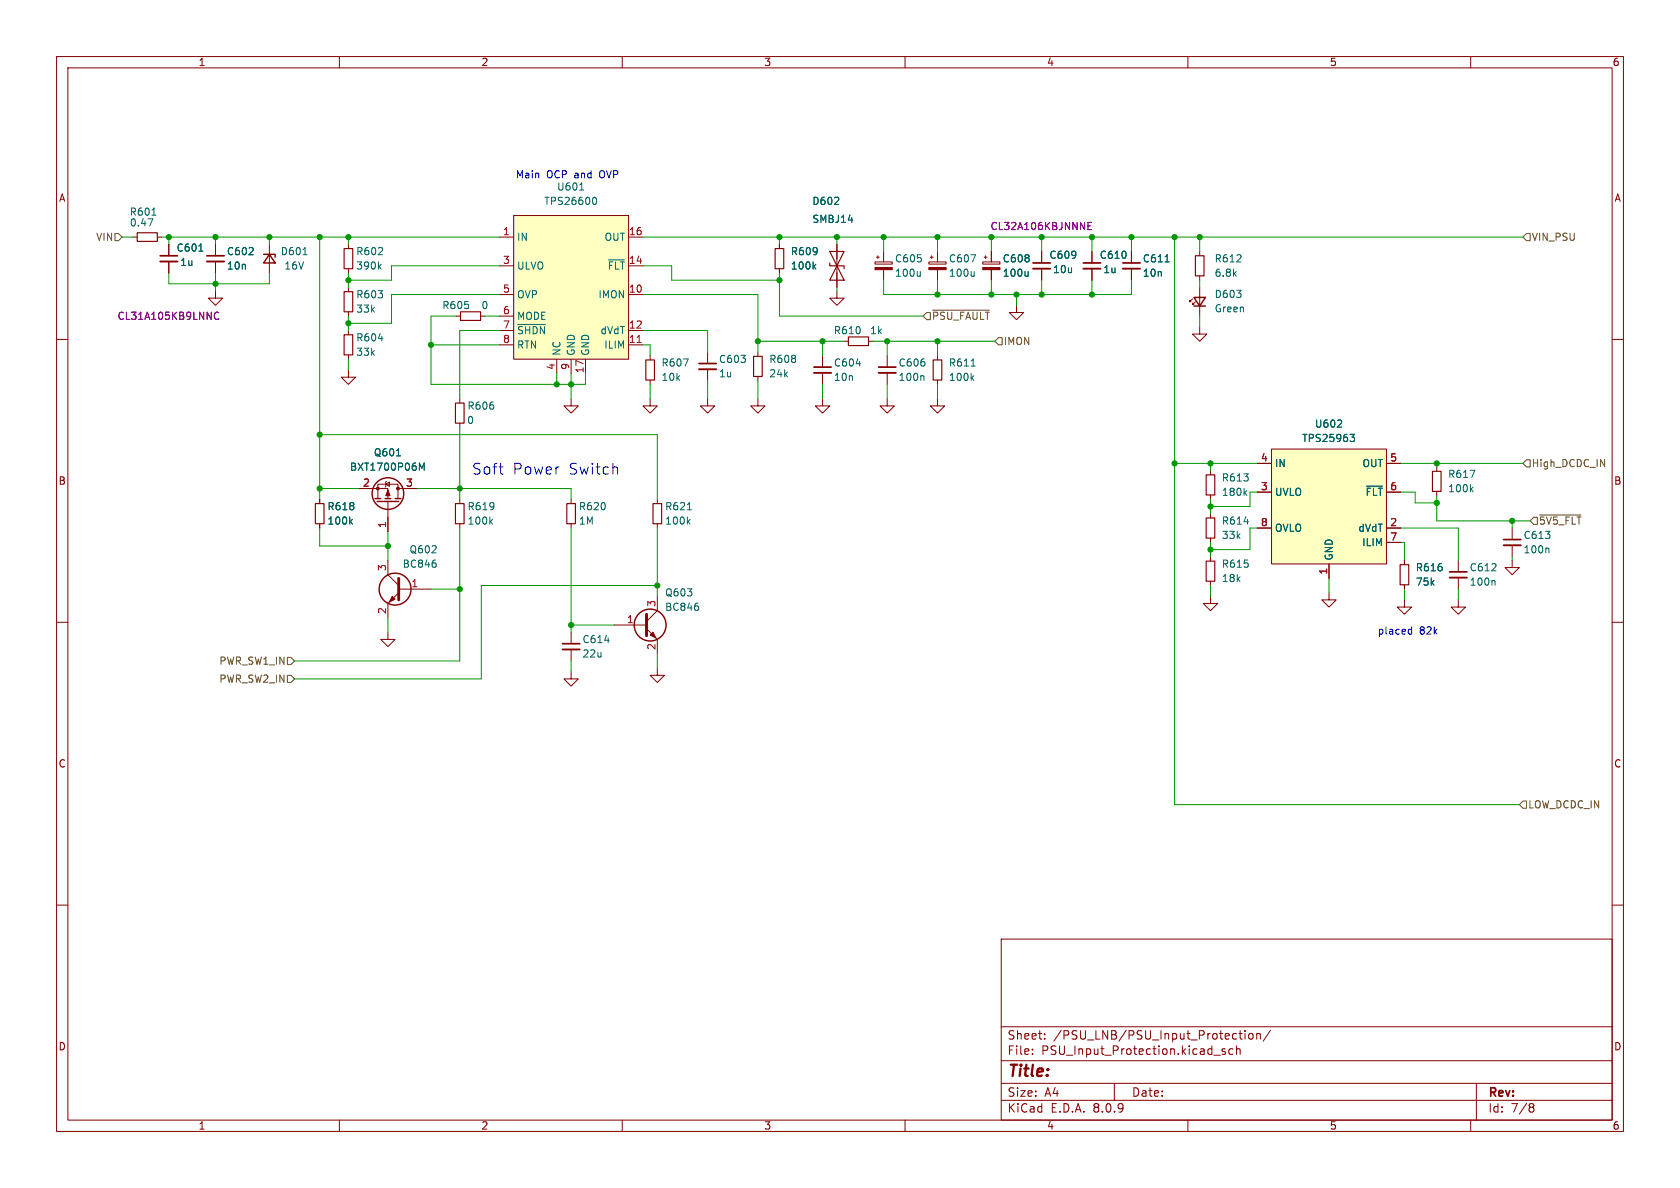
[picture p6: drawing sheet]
<svg xmlns="http://www.w3.org/2000/svg" width="297mm" height="210mm" viewBox="0 0 297 210" stroke-linecap="round" stroke-linejoin="round" font-family="sans-serif">
<defs><g id="words">
<text font-size="2.8" fill="#840000" x="178" y="190.9">Title:</text>
<g font-size="2.7" fill="#0000c2">
<text x="83.4" y="84.1">Soft</text>
<text x="90.6" y="84.1">Power</text>
<text x="100.6" y="84.1">Switch</text>
</g>
<g font-size="2.1" fill="#840000">
<text x="178" y="184">Sheet:</text>
<text x="186.2" y="184">/PSU_LNB/PSU_Input_Protection/</text>
<text x="178" y="186.7">File:</text>
<text x="184.1" y="186.7">PSU_Input_Protection.kicad_sch</text>
<text x="178" y="196.9">KiCad</text>
<text x="178" y="194.1">Size:</text>
<text x="184.7" y="194.1">A4</text>
<text x="185.7" y="196.9">E.D.A.</text>
<text x="193.3" y="196.9">8.0.9</text>
<text x="200" y="194.1">Date:</text>
<text x="263" y="194.3">Rev:</text>
<text x="263" y="196.9">Id:</text>
<text x="267.1" y="196.9">7/8</text>
</g>
<g font-size="1.8" fill="#840000">
<text x="35" y="11.9">1</text>
<text x="85" y="11.9">2</text>
<text x="135" y="11.9">3</text>
<text x="185" y="11.9">4</text>
<text x="235" y="11.9">5</text>
<text x="285" y="11.9">6</text>
<text x="10.3" y="35.9">A</text>
<text x="285.3" y="35.9">A</text>
<text x="10.3" y="85.9">B</text>
<text x="285.3" y="85.9">B</text>
<text x="10.3" y="135.9">C</text>
<text x="285.3" y="135.9">C</text>
<text x="10.3" y="185.9">D</text>
<text x="285.3" y="185.9">D</text>
<text x="35" y="199.9">1</text>
<text x="85" y="199.9">2</text>
<text x="135" y="199.9">3</text>
<text x="185" y="199.9">4</text>
<text x="235" y="199.9">5</text>
<text x="285" y="199.9">6</text>
</g>
<g font-size="1.8" fill="#0000c2">
<text x="91.1" y="31.7">Main</text>
<text x="96.6" y="31.7">OCP and</text>
<text x="106.3" y="31.7">OVP</text>
<text x="243.5" y="112.4">placed</text>
<text x="250.9" y="112.4">82k</text>
</g>
<g font-size="1.8" fill="#006464">
<text x="98.4" y="33.9">U601</text>
<text x="22.8" y="38.3">R601</text>
<text x="22.9" y="40.2">0.47</text>
<text x="96.1" y="36.4">TPS26600</text>
<text x="143.5" y="36.4">D602</text>
<text x="143.5" y="39.6">SMBJ14</text>
<text x="31.1" y="44.7">C601</text>
<text x="31.8" y="47.2">1u</text>
<text x="40" y="45.3">C602</text>
<text x="40" y="47.9">10n</text>
<text x="49.5" y="45.3">D601</text>
<text x="50.2" y="47.9">16V</text>
<text x="62.9" y="45.3">R602</text>
<text x="62.9" y="47.9">390k</text>
<text x="91.3" y="42.8">IN</text>
<text x="91.3" y="47.9">ULVO</text>
<text x="106.8" y="42.8">OUT</text>
<text x="107.3" y="47.9">~{FLT}</text>
<text x="139.7" y="45.3">R609</text>
<text x="139.7" y="47.9">100k</text>
<text x="158.1" y="46.6">C605</text>
<text x="167.6" y="46.6">C607</text>
<text x="177.2" y="46.6">C608</text>
<text x="185.4" y="45.9">C609</text>
<text x="194.3" y="45.9">C610</text>
<text x="201.9" y="46.6">C611</text>
<text x="214.6" y="46.6">R612</text>
<text x="62.9" y="52.9">R603</text>
<text x="91.3" y="52.9">OVP</text>
<text x="105.7" y="52.9">IMON</text>
<text x="158.1" y="49.1">100u</text>
<text x="167.6" y="49.1">100u</text>
<text x="177.2" y="49.1">100u</text>
<text x="186.1" y="48.5">10u</text>
<text x="195" y="48.5">1u</text>
<text x="201.9" y="49.1">10n</text>
<text x="214.6" y="52.9">D603</text>
<text x="214.6" y="49.1">6.8k</text>
<text x="62.9" y="55.5">33k</text>
<text x="78.1" y="54.8">R605</text>
<text x="85" y="54.8">0</text>
<text x="91.3" y="56.7">MODE</text>
<text x="91.3" y="59.3">~{SHDN}</text>
<text x="106.1" y="59.3">dVdT</text>
<text x="147.3" y="59.3">R610</text>
<text x="153.7" y="59.3">1k</text>
<text x="214.6" y="55.4">Green</text>
<text x="62.9" y="60.6">R604</text>
<text x="62.9" y="63.1">33k</text>
<text x="91.3" y="61.8">RTN</text>
<text x="99.3" y="63" transform="rotate(-90 99.3 63)">NC</text>
<text x="101.8" y="63" transform="rotate(-90 101.8 63)">GND</text>
<text x="104.4" y="63" transform="rotate(-90 104.4 63)">GND</text>
<text x="106.7" y="61.8">ILIM</text>
<text x="116.8" y="65">R607</text>
<text x="127" y="64.4">C603</text>
<text x="135.9" y="64.4">R608</text>
<text x="147.3" y="65">C604</text>
<text x="158.8" y="65">C606</text>
<text x="167.6" y="65">R611</text>
<text x="116.8" y="67.5">10k</text>
<text x="127" y="66.9">1u</text>
<text x="135.9" y="66.9">24k</text>
<text x="147.3" y="67.5">10n</text>
<text x="158.8" y="67.5">100n</text>
<text x="167.6" y="67.5">100k</text>
<text x="82.5" y="75.2">0</text>
<text x="82.5" y="72.6">R606</text>
<text x="232.4" y="75.8">U602</text>
<text x="61.8" y="83.4">BXT1700P06M</text>
<text x="66" y="80.9">Q601</text>
<text x="225.3" y="82.8">IN</text>
<text x="230.1" y="78.3">TPS25963</text>
<text x="240.8" y="82.8">OUT</text>
<text x="215.9" y="85.3">R613</text>
<text x="215.9" y="87.9">180k</text>
<text x="225.3" y="87.9">UVLO</text>
<text x="241.3" y="87.9">~{FLT}</text>
<text x="255.9" y="84.7">R617</text>
<text x="255.9" y="87.2">100k</text>
<text x="57.8" y="90.4">R618</text>
<text x="57.8" y="92.9">100k</text>
<text x="82.6" y="90.4">R619</text>
<text x="82.6" y="92.9">100k</text>
<text x="102.2" y="90.4">R620</text>
<text x="102.2" y="92.9">1M</text>
<text x="117.5" y="90.4">R621</text>
<text x="117.5" y="92.9">100k</text>
<text x="215.9" y="92.9">R614</text>
<text x="215.9" y="95.5">33k</text>
<text x="225.3" y="94.2">OVLO</text>
<text x="240" y="94.2">dVdT</text>
<text x="269.2" y="95.5">C613</text>
<text x="71.1" y="100.6">BC846</text>
<text x="72.3" y="98">Q602</text>
<text x="215.9" y="100.6">R615</text>
<text x="235.8" y="99.2" transform="rotate(-90 235.8 99.2)">GND</text>
<text x="240.7" y="96.7">ILIM</text>
<text x="250.2" y="101.2">R616</text>
<text x="259.7" y="101.2">C612</text>
<text x="269.2" y="98">100n</text>
<text x="117.5" y="105.6">Q603</text>
<text x="215.9" y="103.1">18k</text>
<text x="250.2" y="103.7">75k</text>
<text x="259.7" y="103.7">100n</text>
<text x="102.9" y="113.9">C614</text>
<text x="117.5" y="108.2">BC846</text>
<text x="102.9" y="116.4">22u</text>
</g>
<g font-size="1.8" fill="#a90000">
<text x="88.8" y="41.7">1</text>
<text x="111.1" y="41.7">16</text>
<text x="88.8" y="46.7">3</text>
<text x="111.1" y="46.7">14</text>
<text x="88.8" y="51.8">5</text>
<text x="111.1" y="51.8">10</text>
<text x="88.8" y="55.6">6</text>
<text x="88.8" y="58.2">7</text>
<text x="111.1" y="58.2">12</text>
<text x="88.8" y="60.7">8</text>
<text x="98.2" y="65.5" transform="rotate(-90 98.2 65.5)">4</text>
<text x="100.7" y="65.5" transform="rotate(-90 100.7 65.5)">9</text>
<text x="111.1" y="60.7">11</text>
<text x="103.3" y="66.1" transform="rotate(-90 103.3 66.1)">17</text>
<text x="222.8" y="81.7">4</text>
<text x="245.7" y="81.7">5</text>
<text x="64.1" y="86.1">2</text>
<text x="71.7" y="86.1">3</text>
<text x="222.8" y="86.7">3</text>
<text x="245.7" y="86.7">6</text>
<text x="68.3" y="93.4" transform="rotate(-90 68.3 93.4)">1</text>
<text x="222.8" y="93.1">8</text>
<text x="245.7" y="93.1">2</text>
<text x="245.7" y="95.6">7</text>
<text x="68.3" y="101" transform="rotate(-90 68.3 101)">3</text>
<text x="234.7" y="101.7" transform="rotate(-90 234.7 101.7)">1</text>
<text x="72.6" y="103.9">1</text>
<text x="116" y="107.4" transform="rotate(-90 116 107.4)">3</text>
<text x="68.3" y="108.7" transform="rotate(-90 68.3 108.7)">2</text>
<text x="110.7" y="110.2">1</text>
<text x="116" y="115" transform="rotate(-90 116 115)">2</text>
</g>
<g font-size="1.8" fill="#840084">
<text x="175" y="40.9">CL32A106KBJNNNE</text>
<text x="20.7" y="56.7">CL31A105KB9LNNC</text>
</g>
<g font-size="1.8" fill="#725600">
<text x="16.9" y="42.8">VIN</text>
<text x="270.7" y="42.8">VIN_PSU</text>
<text x="164.7" y="56.7">~{PSU_FAULT}</text>
<text x="177.4" y="61.2">IMON</text>
<text x="270.7" y="82.8">High_DCDC_IN</text>
<text x="272" y="92.9">~{5V5_FLT}</text>
<text x="38.7" y="117.7">PWR_SW1_IN</text>
<text x="38.7" y="120.9">PWR_SW2_IN</text>
<text x="270.1" y="143.1">LOW_DCDC_IN</text>
</g>
</g></defs>
<g fill="none" stroke="#840000" stroke-width=".18">
<path d="M10 10h277v190h-277zM12 12h273v186h-273zM60 10v2M110 10v2M160 10v2M210 10v2M260 10v2M210.8 52.8l-.5 .5v-.2v.2h.3M211.3 53.3l-.5 .5v-.2v.2h.3M212.1 57.8v1.3h1.3l-1.3 1.2-1.3-1.2h1.3M212.1 44.5v.7M212.1 48.8v.7"/>
<path d="M212.1 50.8v5.1M10 60h2M81.3 70.5v.7M81.3 74.8v.8M285 60h2M10 110h2M214 105.4v1.3h1.3l-1.3 1.3-1.3-1.3h1.3M285 110h2M10 160h2M177 166h108v32h-108zM285 160h2M60 198v2"/>
<path d="M110 198v2M160 198v2M177 194.5h108M177 191.5h108M177 187.5h108M177 181.5h108M182.5 186.3v.1M182.5 185.5v.1M184.7 183.6v.1M184.7 182.8v.1M197 191.5v3M210 198v2"/>
<path d="M214.6 186.5h1.1M216.6 185.5l-.4-.1-.2 .2 .1 .2 .5 .2v.3h-.6M218 185.5l-.5-.1-.3 .3v.4l.2 .2h.6M218.6 185.5l.2-.1 .4 .1v.9M218.6 184.9v1.5M219 182.7h.6M219.2 182.2v1.3l.4 .2M220.1 182.2v.1M220.1 182.7v1M220.9 182.8l.3-.1 .3 .3v.4l-.3 .3-.3-.1-.2-.2v-.4zM222.2 182.8l.2-.1 .3 .1 .1 .9M222.2 182.7v1"/>
<path d="M224.6 182.1l-1.3 2M260 198v2M261 191.5v6.5M270.6 195.1l.4 .1 .2 .2-.3 .3M270.6 195.7h.3M270.9 195.7l.2 .2 .1 .4-.2 .2-.4 .1"/>
</g>
<path d="M211.3 45.2h1.6v3.6h-1.6zM80.5 71.2h1.5v3.6h-1.5z" fill="none" stroke="#840000" stroke-width=".2"/>
<path d="M211.1 52.6h2l-1 1.5zM211.1 54.1h2" fill="none" stroke="#840000" stroke-width=".25"/>
<path d="M224.8 79.4h20.3v20.3h-20.3z" fill="#ffffc2"/>
<g fill="none" stroke="#840000" stroke-width=".18">
<path d="M61.6 43.2v.7M61.6 47.5v.8M61.6 50.8v.8M61.6 55.1v.8M80.6 55.9h.8M85 55.9h.7M164.2 46.3h3.1v.4h-3.1zM164.5 45.5h.5M164.7 45.2v.5M165.7 44.5v1.8M165.7 47.7v1.8M200 44.5v2"/>
<path d="M200 47.5v2M224.8 79.4h20.3v20.3h-20.3zM222.2 93.3h2.6M222.2 87h2.6M222.2 81.9h2.6M234.9 99.7v2.5M245.1 93.3h2.5M245.1 87h2.5M245.1 81.9h2.5M245.1 95.9h2.5M248.3 99.1v.7M254 82.6v.7"/>
<path d="M254 86.9v.7M257.8 99.1v2M248.3 106v1.3h1.3l-1.3 1.3-1.3-1.3h1.3M248.3 103.4v.7M257.8 102.1v2"/>
</g>
<g fill="none" stroke="#006464" stroke-width=".18">
<path d="M67 47.1l.4 .5M67.4 46.7l-.5 .5M171.6 45h.9l-.6 1.3M172.2 48v.8M172.2 48.7l-.2 .1M206 46.3h.7M236.4 75.5h.8M237.1 74.4v.4M238.7 76.8h.8l-.5 .5 .4 .1 .1 .4-.3 .2h-.3M241.5 86h2.9M259.9 83.1h.8l-.5 1.3M260.1 86.5l.3 .4"/>
<path d="M260.4 86.1l-.5 .5M264.1 102.6l.2 .2v.6"/>
</g>
<path d="M60.8 43.9h1.6v3.6h-1.6zM60.8 51.6h1.6v3.5h-1.6zM81.4 55.1h3.6v1.5h-3.6zM247.5 99.8h1.5v3.6h-1.5zM253.2 83.3h1.6v3.6h-1.6z" fill="none" stroke="#840000" stroke-width=".2"/>
<path d="M198.5 47.5h3M256.3 102.1h3" fill="none" stroke="#840000" stroke-width=".33"/>
<path d="M198.5 46.5h3M256.3 101.1h3" fill="none" stroke="#840000" stroke-width=".3"/>
<path d="M164.2 47.3h3.1v.4h-3.1z" fill="#840000" stroke="#840000" stroke-width=".18"/>
<path d="M90.8 38.1h20.3v25.4h-20.3z" fill="#ffffc2"/>
<g fill="none" stroke="#840000" stroke-width=".18">
<path d="M90.8 38.1h20.3v25.4h-20.3zM23.5 41.9h.8M27.8 41.9h.8M29.8 43.2v2M29.8 46.2v2.1M38.1 51.4v1.3h1.3l-1.3 1.3-1.3-1.3h1.3M38.1 43.2v2M38.1 46.2v2.1M47.6 43.2v5.1M61.6 58.4v.8M88.3 41.9h2.5M88.3 52.1h2.5"/>
<path d="M88.3 58.4h2.5M88.3 47h2.5M88.3 55.9h2.5M111.1 41.9h2.6M111.1 52.1h2.6M111.1 58.4h2.6M111.1 47h2.6M137.8 43.2v.7M137.8 47.5v.8M148 51.4v1.3h1.2l-1.2 1.3-1.3-1.3h1.3M148 43.2v7.6M154.7 46.3h3v.4h-3z"/>
<path d="M154.9 45.5h.5M155.2 45.2v.5M156.2 44.5v1.8M156.2 47.7v1.8M173.7 46.3h3.1v.4h-3.1zM174 45.5h.5M174.2 45.2v.5M175.3 44.5v1.8M175.3 47.7v1.8M179.7 54v1.2h-1.3l1.3 1.3 1.3-1.3h-1.3M184.1 44.5v2M184.1 47.5v2"/>
<path d="M193 44.5v2M193 47.5v2M200 44.5v2M200 47.5v2M61.6 65.4v1.3h1.3l-1.3 1.2-1.3-1.2h1.3M61.6 62.7v.8M88.3 61h2.5M98.4 63.5v2.5M101 70.5v1.3h1.2l-1.2 1.2-1.3-1.2h1.3M101 63.5v2.5M103.5 63.5v2.5M111.1 61h2.6"/>
<path d="M114.9 70.5v1.3h1.3l-1.3 1.2-1.2-1.2h1.2M114.9 62.9v.7M114.9 67.2v.7M125.1 70.5v1.3h1.3l-1.3 1.2-1.3-1.2h1.3M125.1 62.2v2.1M125.1 65.3v2M134 70.5v1.3h1.3l-1.3 1.2-1.3-1.2h1.3M134 62.2v.8M134 66.5v.8M145.4 70.5v1.3h1.3l-1.3 1.2-1.3-1.2h1.3M145.4 62.9v2M145.4 65.9v2"/>
<path d="M149.2 60.3h.8M153.5 60.3h.8M156.8 70.5v1.3h1.3l-1.3 1.2-1.2-1.2h1.2M156.8 62.9v2M156.8 65.9v2M165.7 70.5v1.3h1.3l-1.3 1.2-1.2-1.2h1.2M165.7 62.9v.7M165.7 67.2v.7M56.5 88.3v.7M56.5 92.6v.7M63.5 86.4h5.1v1.7M66.8 88.1v-2.5h3.6v2.5"/>
<path d="M68.2 85.6l.6-.4v.8zM68.3 85.1l-.1 .1v.8l-.1 .1M68.6 88.6v5.4M68.6 99.1v2.5l1.9 1.9M70.4 86.4h3.3M81.3 88.3v.7M81.3 92.6v.7M101 88.3v.7M101 92.6v.7M116.2 88.3v.7M116.2 92.6v.7M214 83.2v.7"/>
<path d="M214 87.5v.8M214 90.8v.8M214 95.1v.8M214 98.4v.8M222.2 93.3h2.6M222.2 87h2.6M222.2 81.9h2.6M234.9 99.7v2.5M245.1 93.3h2.5M245.1 87h2.5M245.1 81.9h2.5M245.1 95.9h2.5"/>
<path d="M248.3 99.1v.7M267.3 99.1v1.2h1.3l-1.3 1.3-1.2-1.3h1.2M267.3 93.3v2.1M267.3 96.4v2M68.6 111.8v1.2h1.2l-1.2 1.3-1.3-1.3h1.3M70.5 104.8l-1.9 1.9v2.5M70.5 104.1h5.7M101 118.7v1.3h1.2l-1.2 1.3-1.3-1.3h1.3M101 111.8v2M101 114.8v2M108.6 110.5h5.7M114.3 111.1l1.9 1.9v2.6"/>
<path d="M116.2 118.1v1.3h-1.3l1.3 1.3 1.3-1.3h-1.3M116.2 105.4v2.6l-1.9 1.9M214 102.7v.8M234.9 104.8v1.2h1.3l-1.3 1.3-1.2-1.3h1.2M248.3 103.4v.7M257.8 106v1.3h1.3l-1.3 1.3-1.3-1.3h1.3"/>
</g>
<path d="M112.6 60.5h.8" fill="none" stroke="#a90000" stroke-width=".18"/>
<g fill="none" stroke="#006464" stroke-width=".18">
<path d="M26.9 38h.7M27 38.7l-.5 1.2M102.5 33.6h.7M104.9 34.9h.1a.68 .68 0 0 1 .5 .6 .68 .68 0 0 1-.5 .6h-.1M35.2 44.4h.7M53.6 45h.7M66.9 59.8h.8M91.5 57.4h4.9M107.6 45.9h2.8M143.9 47.1l.3 .5M144.2 46.7l-.5 .5M162.7 48v.8"/>
<path d="M162.7 48.7l-.2 .1M181.8 48v.8M181.8 48.7l-.2 .1M206 46.3h.7M120.8 63.4h.9l-.6 1.3M151.4 64.3h.7M163.2 66.4l.1 .2v.7M171.7 64.7h.7M171.8 66.8l.4 .5M172.2 66.4l-.5 .5M236.4 75.5h.8M237.1 74.4v.4"/>
<path d="M238.7 76.8h.8l-.5 .5 .4 .1 .1 .4-.3 .2h-.3M61.9 92.2l.4 .5M62.3 91.8l-.5 .5M70.1 80.6h.7M74.1 81.9l.5 .9 .4-.9v1.2M77 99.5l.1 .2-.1 .5M86.7 92.2l.4 .5M87.1 91.8l-.5 .5M121.5 90.1h.7M121.6 92.2l.4 .5M122 91.8l-.5 .5M219.9 92.2h.8"/>
<path d="M220.1 87.1l.3 .5M220.4 86.7l-.5 .5M241.5 86h2.9M273.6 96.9l.2 .2v.6M106.9 113.2h.8M123.4 107.2l.1 .2-.1 .4"/>
</g>
<g fill="none" stroke="#840000" stroke-width=".2">
<path d="M24.3 41.1h3.5v1.6h-3.5zM60.8 59.2h1.6v3.5h-1.6zM137 43.9h1.6v3.6h-1.6zM146.7 44.5h2.5l-1.2 2.5zM146.7 46.5v.5h2.5v.5M148 47l1.2 2.5h-2.5zM150 59.6h3.5v1.5h-3.5zM114.2 63.6h1.5v3.6h-1.5zM133.2 63h1.5v3.5h-1.5zM165 63.6h1.5v3.6h-1.5zM55.8 89h1.5v3.6h-1.5zM80.5 89h1.5v3.6h-1.5z"/>
<path d="M100.2 89h1.5v3.6h-1.5zM115.4 89h1.6v3.6h-1.6zM213.2 83.9h1.6v3.6h-1.6zM213.2 91.6h1.6v3.5h-1.6zM213.2 99.2h1.6v3.5h-1.6z"/>
</g>
<path d="M70.5 102.2v3.8M114.3 108.6v3.8" fill="none" stroke="#840000" stroke-width=".51"/>
<g fill="#840000" stroke="#840000" stroke-width=".18">
<path d="M114.9 112.3l.5-.5 .6 1z"/>
<path d="M68.6 86.6l.4 1h-.8z"/>
<path d="M69.3 105.4l.5 .5-1 .5z"/>
<path d="M173.7 47.3h3.1v.4h-3.1z"/>
<path d="M154.7 47.3h3v.4h-3z"/>
<circle cx="66.8" cy="86.4" r=".25"/>
<circle cx="70.4" cy="86.4" r=".25"/>
</g>
<g fill="none" stroke="#840000" stroke-width=".25">
<path d="M46.6 45h2v.5M47.6 45l1 1.5h-2zM66.3 88.1h1M66.7 88.6h3.8M68.1 88.1h1M69.8 88.1h1.1"/>
<circle cx="68.6" cy="87.2" r="2.79"/>
<circle cx="69.8" cy="104.1" r="2.82"/>
<circle cx="114.9" cy="110.5" r="2.82"/>
</g>
<path d="M28.3 46.2h3.1M36.6 46.2h3M182.6 47.5h3.1M191.5 47.5h3.1M123.6 65.3h3M143.9 65.9h3M155.3 65.9h3.1M265.8 96.4h3.1M99.4 114.8h3.1" fill="none" stroke="#840000" stroke-width=".33"/>
<path d="M28.3 45.2h3.1M36.6 45.2h3M182.6 46.5h3.1M191.5 46.5h3.1M123.6 64.3h3M143.9 64.9h3M155.3 64.9h3.1M265.8 95.4h3.1M99.4 113.8h3.1" fill="none" stroke="#840000" stroke-width=".3"/>
<path d="M192.3 39.9h.5M192.9 39.3h-.6v1.3h.6M38.7 55.3a.6 .6 0 0 0-.9 .4 .6 .6 0 0 0 .6 .8l.3-.2" fill="none" stroke="#840084" stroke-width=".18"/>
<path d="M20.3 41.3h.7l.6 .6-.6 .6h-.7zM163.2 55.9l.6-.7h.7v1.3h-.7zM164.9 54.8h10M176.5 59.7h.7v1.3h-.7l-.6-.7zM269.2 41.9l.7-.6h.6v1.2h-.6zM269.2 81.9l.7-.6h.6v1.3h-.6zM271.1 91.4h.7v1.3h-.7l-.6-.6zM272.2 91h7.3M283 81.2l.7 1.3v-1.3M50.8 116.2h.6l.7 .6-.7 .7h-.6zM50.8 119.4h.6l.7 .6-.7 .7h-.6zM269.2 141.6h.7v1.3h-.7l-.6-.7z" fill="none" stroke="#725600" stroke-width=".18"/>
<path d="M109.1 82.6l.1 1.2M249.2 111.2l.4 .1M249.6 110.8v1.3M249.6 112l-.4 .1" fill="none" stroke="#0000c2" stroke-width=".18"/>
<g fill="none" stroke="#009600" stroke-width=".18">
<path d="M21.6 41.9h1.9M28.6 41.9h59.7M29.8 41.9v1.3M29.8 48.3v1.9h17.8v-1.9M38.1 41.9v1.3M38.1 48.3v3.1M47.6 41.9v1.3M56.5 41.9v46.4M61.6 41.9v1.3M61.6 48.3v2.5M61.6 55.9v2.5M80.6 55.9h-4.4v12h27.3v-1.9"/>
<path d="M85.7 55.9h2.6M88.3 58.4h-7v12.1M88.3 47h-19.1v2.5h-7.6M88.3 52.1h-19.1v5.1h-7.6M113.7 41.9h155.5M113.7 47h5v2.5h19.1M113.7 58.4h11.4v3.8M113.7 52.1h20.3v10.1M137.8 41.9v1.3M137.8 48.3v7.6h25.4M148 41.9v1.3M148 50.8v.6"/>
<path d="M156.2 49.5v2.6h43.8v-2.6M156.2 41.9v2.6M165.7 41.9v2.6M165.7 49.5v2.6M175.3 41.9v2.6M175.3 49.5v2.6M179.7 52.1v1.9M184.1 41.9v2.6M184.1 49.5v2.6M193 41.9v2.6M193 49.5v2.6M200 41.9v2.6"/>
<path d="M207.6 41.9v100.3h61M212.1 41.9v2.6M212.1 49.5v1.3M212.1 55.9v1.9M56.5 76.8h59.7v11.5M61.6 63.5v1.9M76.2 61h12.1M81.3 75.6v12.7M98.4 66v1.9M101 66v4.5M113.7 61h1.2v1.9M114.9 67.9v2.6"/>
<path d="M125.1 67.3v3.2M134 67.3v3.2M134 60.3h15.2M145.4 60.3v2.6M145.4 67.9v2.6M154.3 60.3h21.6M156.8 60.3v2.6M156.8 67.9v2.6M165.7 60.3v2.6M165.7 67.9v2.6M56.5 93.3v3.2h12.1M56.5 86.4h7"/>
<path d="M68.6 94v5.1M73.7 86.4h27.3v1.9M81.3 93.3v23.5h-29.2M101 93.3v18.5M116.2 93.3v12.1M207.6 81.9h14.6M214 81.9v1.3M214 88.3v2.5M214 95.9v2.5M222.2 87h-1.2v2.5h-7M222.2 93.3h-1.2v3.9h-7M247.6 95.9h.7v3.2"/>
<path d="M247.6 93.3h10.2v5.8M247.6 87h2.6v1.9h3.8M247.6 81.9h21.6M254 81.9v.7M254 87.6v4.5h16.5M267.3 92.1v1.2M267.3 98.4v.7M68.6 109.2v2.6M76.2 104.1h5.1M101 116.8v1.9M101 110.5h7.6M116.2 103.5h-31.1v16.5h-33"/>
<path d="M116.2 115.6v2.5M214 103.5v1.9M234.9 102.2v2.6M248.3 104.1v1.9M257.8 104.1v1.9"/>
</g>
<g fill="#009600" stroke="#009600" stroke-width=".18">
<circle cx="165.7" cy="52.1" r=".46"/>
<circle cx="156.8" cy="60.3" r=".46"/>
<circle cx="148" cy="41.9" r=".46"/>
<circle cx="156.2" cy="41.9" r=".46"/>
<circle cx="145.4" cy="60.3" r=".46"/>
<circle cx="137.8" cy="41.9" r=".46"/>
<circle cx="207.6" cy="81.9" r=".46"/>
<circle cx="214" cy="97.2" r=".46"/>
<circle cx="214" cy="89.5" r=".46"/>
<circle cx="214" cy="81.9" r=".46"/>
<circle cx="207.6" cy="41.9" r=".46"/>
<circle cx="254" cy="81.9" r=".46"/>
<circle cx="254" cy="88.9" r=".46"/>
<circle cx="267.3" cy="92.1" r=".46"/>
<circle cx="193" cy="41.9" r=".46"/>
<circle cx="200" cy="41.9" r=".46"/>
<circle cx="193" cy="52.1" r=".46"/>
<circle cx="212.1" cy="41.9" r=".46"/>
<circle cx="165.7" cy="41.9" r=".46"/>
<circle cx="175.3" cy="41.9" r=".46"/>
<circle cx="184.1" cy="41.9" r=".46"/>
<circle cx="184.1" cy="52.1" r=".46"/>
<circle cx="179.7" cy="52.1" r=".46"/>
<circle cx="175.3" cy="52.1" r=".46"/>
<circle cx="165.7" cy="60.3" r=".46"/>
<circle cx="101" cy="67.9" r=".46"/>
<circle cx="98.4" cy="67.9" r=".46"/>
<circle cx="101" cy="110.5" r=".46"/>
<circle cx="116.2" cy="103.5" r=".46"/>
<circle cx="76.2" cy="61" r=".46"/>
<circle cx="81.3" cy="104.1" r=".46"/>
<circle cx="56.5" cy="86.4" r=".46"/>
<circle cx="56.5" cy="76.8" r=".46"/>
<circle cx="81.3" cy="86.4" r=".46"/>
<circle cx="68.6" cy="96.5" r=".46"/>
<circle cx="61.6" cy="41.9" r=".46"/>
<circle cx="61.6" cy="49.5" r=".46"/>
<circle cx="56.5" cy="41.9" r=".46"/>
<circle cx="61.6" cy="57.2" r=".46"/>
<circle cx="134" cy="60.3" r=".46"/>
<circle cx="137.8" cy="49.5" r=".46"/>
<circle cx="38.1" cy="41.9" r=".46"/>
<circle cx="38.1" cy="50.2" r=".46"/>
<circle cx="47.6" cy="41.9" r=".46"/>
<circle cx="29.8" cy="41.9" r=".46"/>
</g>
<use href="#words"/>
</svg>
